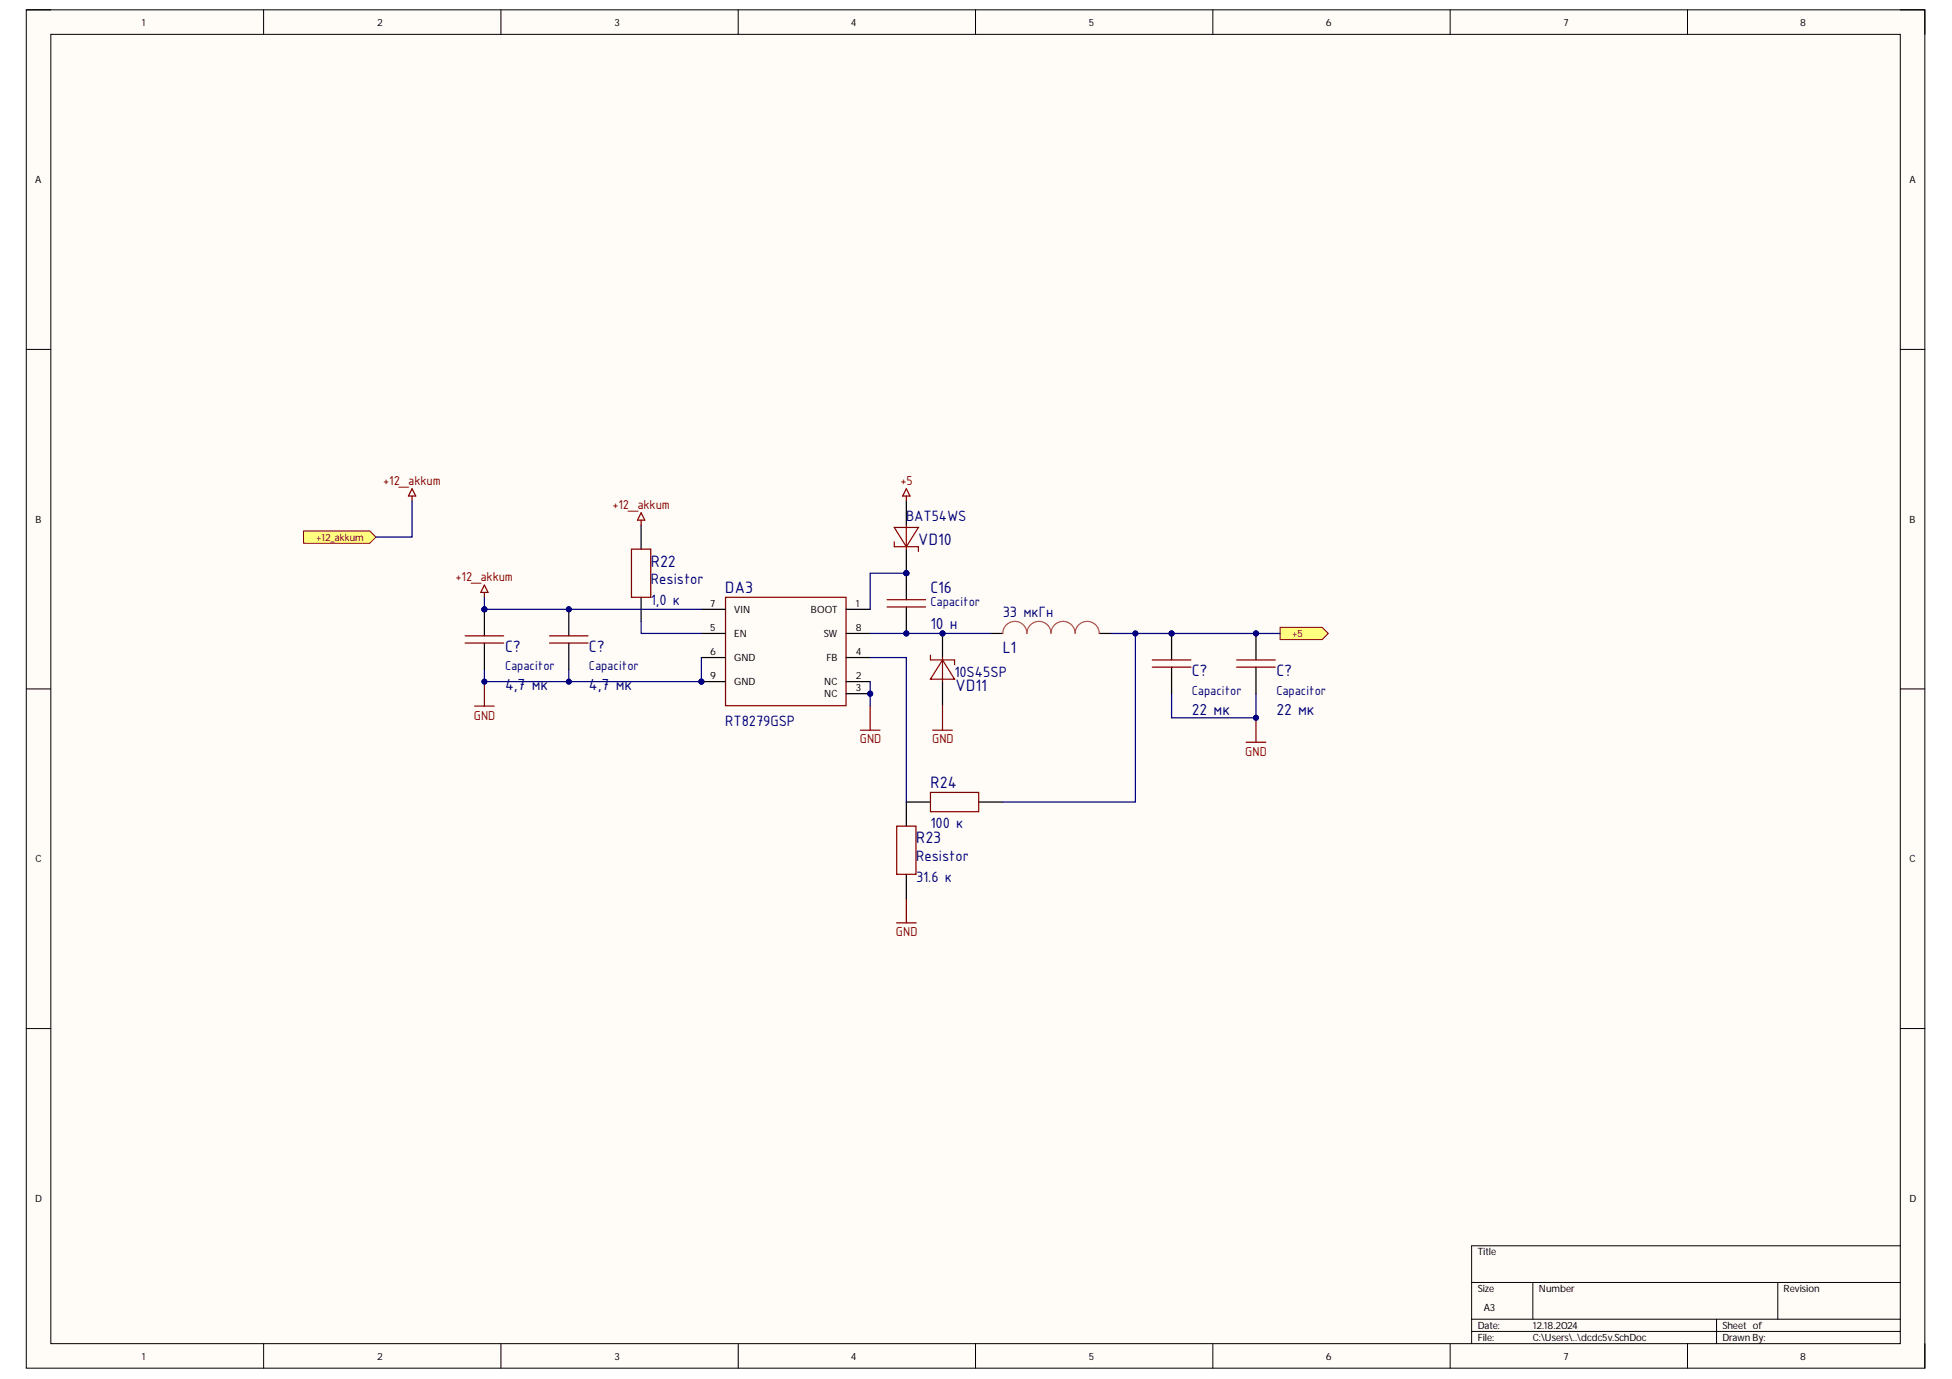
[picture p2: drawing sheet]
<svg xmlns="http://www.w3.org/2000/svg" width="297mm" height="210mm" viewBox="0 0 297 210" stroke-linecap="round" stroke-linejoin="round" font-family="sans-serif">
<defs><g id="words">
<g font-size="2.7" fill="#000080">
<text x="139.7" y="82.9">VD10</text>
<text x="99" y="86.3">R22</text>
<text x="110.4" y="90.2">DA3</text>
<text x="141.6" y="90.2">C16</text>
<text x="76.8" y="99.2">C?</text>
<text x="89.6" y="99.2">C?</text>
<text x="152.6" y="99.5">L1</text>
<text x="145.4" y="105.1">VD11</text>
<text x="181.4" y="102.9">C?</text>
<text x="194.2" y="102.9">C?</text>
<text x="141.6" y="119.9">R24</text>
<text x="139.4" y="128.4">R23</text>
</g>
<g font-size="2.6" fill="#000080">
<text x="141.6" y="95.7">10 н</text>
<text x="76.8" y="105">4,7 мк</text>
<text x="89.6" y="105">4,7 мк</text>
<text x="181.4" y="108.8">22 мк</text>
<text x="194.2" y="108.8">22 мк</text>
</g>
<g font-size="2.5" fill="#000080">
<text x="137.9" y="79.3">BAT54WS</text>
<text x="99" y="88.9">Resistor</text>
<text x="99" y="92.1">1,0 к</text>
<text x="152.6" y="94">33 мкГн</text>
<text x="145.2" y="103.1">10S45SP</text>
<text x="110.4" y="110.5">RT8279GSP</text>
<text x="139.4" y="131.1">Resistor</text>
<text x="141.6" y="126.1">100 к</text>
<text x="139.4" y="134.2">31.6 к</text>
</g>
<g font-size="2.1" fill="#800000">
<text x="58.3" y="73.8">+12_akkum</text>
<text x="93.2" y="77.5">+12_akkum</text>
<text x="137" y="73.8">+5</text>
<text x="69.3" y="88.5">+12_akkum</text>
<text x="72.1" y="109.5">GND</text>
<text x="130.8" y="113.2">GND</text>
<text x="141.8" y="113.2">GND</text>
<text x="189.5" y="115">GND</text>
<text x="136.3" y="142.5">GND</text>
</g>
<g font-size="2.1" fill="#000080">
<text x="141.6" y="92.2">Capacitor</text>
<text x="76.8" y="102">Capacitor</text>
<text x="89.6" y="102">Capacitor</text>
<text x="181.4" y="105.7">Capacitor</text>
<text x="194.2" y="105.7">Capacitor</text>
</g>
<g font-size="1.5">
<text x="21.6" y="3.9">1</text>
<text x="57.4" y="3.9">2</text>
<text x="93.5" y="3.9">3</text>
<text x="129.5" y="3.9">4</text>
<text x="165.7" y="3.9">5</text>
<text x="201.8" y="3.9">6</text>
<text x="237.9" y="3.9">7</text>
<text x="274" y="3.9">8</text>
<text x="5.3" y="27.9">A</text>
<text x="290.5" y="27.9">A</text>
<text x="5.4" y="79.6">B</text>
<text x="290.5" y="79.6">B</text>
<text x="108.1" y="92.4">7</text>
<text x="108.1" y="96">5</text>
<text x="111.7" y="93.3">VIN</text>
<text x="123.4" y="93.3">BOOT</text>
<text x="130.3" y="92.4">1</text>
<text x="130.3" y="96">8</text>
<text x="108.1" y="99.7">6</text>
<text x="111.7" y="96.9">EN</text>
<text x="111.7" y="100.6">GND</text>
<text x="125.3" y="96.9">SW</text>
<text x="125.8" y="100.6">FB</text>
<text x="130.3" y="99.7">4</text>
<text x="108.1" y="103.3">9</text>
<text x="111.7" y="104.3">GND</text>
<text x="125.4" y="104.3">NC</text>
<text x="125.4" y="106.1">NC</text>
<text x="130.3" y="103.3">2</text>
<text x="130.3" y="105.2">3</text>
<text x="5.4" y="131.3">C</text>
<text x="290.5" y="131.3">C</text>
<text x="5.3" y="182.9">D</text>
<text x="290.5" y="182.9">D</text>
<text x="224.9" y="191.1">Title</text>
<text x="224.9" y="196.7">Size</text>
<text x="234.2" y="196.7">Number</text>
<text x="271.4" y="196.7">Revision</text>
<text x="224.9" y="202.3">Date:</text>
<text x="225.8" y="199.5">A3</text>
<text x="233.2" y="202.3">12.18.2024</text>
<text x="262.1" y="202.3">Sheet of</text>
<text x="21.6" y="207">1</text>
<text x="57.4" y="207">2</text>
<text x="93.5" y="207">3</text>
<text x="129.5" y="207">4</text>
<text x="165.7" y="207">5</text>
<text x="201.8" y="207">6</text>
<text x="224.9" y="204.2">File:</text>
<text x="233.2" y="204.2">C:\Users\..\dcdc5v.SchDoc</text>
<text x="237.9" y="207">7</text>
<text x="262.1" y="204.2">Drawn By:</text>
<text x="274" y="207">8</text>
</g>
<g font-size="1.5" fill="#800000">
<text x="48.1" y="82.3">+12_akkum</text>
<text x="196.6" y="96.9">+5</text>
</g>
</g></defs>
<path d="M4 1.5h288.9v206.8h-288.9z" fill-rule="evenodd" fill="#fffcf8"/>
<path d="M4 1.5h288.9v206.8h-288.9z" fill="none" stroke="#000" stroke-width=".15"/>
<path d="M7.7 5.2h281.5v199.3h-281.5z" fill-rule="evenodd" fill="#fffcf8"/>
<g fill="none" stroke="#000" stroke-width=".15">
<path d="M4 1.5h3.7M7.7 5.2h281.5v199.3h-281.5zM40.1 1.5v3.7M76.2 1.5v3.7M112.3 1.5v3.7M148.4 1.5v3.7M184.6 1.5v3.7M220.7 1.5v3.7M256.8 1.5v3.7M289.2 1.5h3.7v3.7M4 53.2h3.7M289.2 53.2h3.7"/>
<path d="M4 104.9h3.7M289.2 104.9h3.7M4 156.6h3.7M289.2 156.6h3.7M223.9 195.2h65.3M233.3 195.2v5.6M270.5 195.2v5.6M289.2 189.6h-65.3v14.9M40.1 204.5v3.8M76.2 204.5v3.8M112.3 204.5v3.8M148.4 204.5v3.8"/>
<path d="M184.6 204.5v3.8M220.7 204.5v3.8M223.9 200.8h65.3M223.9 202.7h65.3M256.8 204.5v3.8M261.2 200.8v3.7M292.9 204.5v3.8"/>
</g>
<circle cx="132.4" cy="105.6" r=".37" fill="#000080"/>
<circle cx="132.4" cy="105.6" r=".37" fill="none" stroke="#000080" stroke-width=".15"/>
<circle cx="106.7" cy="103.8" r=".37" fill="#000080"/>
<circle cx="106.7" cy="103.8" r=".37" fill="none" stroke="#000080" stroke-width=".15"/>
<path d="M110.4 90.9h18.3v16.5h-18.3z" fill="none" stroke="#800000" stroke-width=".19"/>
<path d="M106.7 92.7h3.7M106.7 96.4h3.7M128.7 92.7h3.7M128.7 96.4h3.7M106.7 100.1h3.7M128.7 100.1h3.7M128.7 103.8h3.7M128.7 105.6h3.7" fill="none" stroke="#000" stroke-width=".19"/>
<circle cx="132.4" cy="105.6" r=".37" fill="#000080"/>
<circle cx="132.4" cy="105.6" r=".37" fill="none" stroke="#000080" stroke-width=".15"/>
<path d="M106.7 103.8h3.7" fill="none" stroke="#000" stroke-width=".19"/>
<circle cx="106.7" cy="103.8" r=".37" fill="#000080"/>
<circle cx="106.7" cy="103.8" r=".37" fill="none" stroke="#000080" stroke-width=".15"/>
<path d="M150.8 96.4h1.8M167.3 96.4h1.8M137.9 122.1h3.7M148.9 122.1h3.7" fill="none" stroke="#000" stroke-width=".19"/>
<path d="M130.9 111.1h3M132.4 107.4v3.7M137.9 136.8v3.7M141.6 120.6h7.3v3h-7.3zM136.4 140.5h3" fill="none" stroke="#800000" stroke-width=".19"/>
<path d="M152.6 96.4a1.84 1.84 0 0 1 1.8-1.8 1.84 1.84 0 0 1 1.9 1.8 1.84 1.84 0 0 1 1.8-1.8 1.84 1.84 0 0 1 1.8 1.8 1.83 1.83 0 0 1 1.9-1.8 1.83 1.83 0 0 1 1.8 1.8 1.84 1.84 0 0 1 1.8-1.8 1.84 1.84 0 0 1 1.9 1.8" fill="none" stroke="#da2467" stroke-width=".19"/>
<circle cx="143.4" cy="96.4" r=".37" fill="#000080"/>
<circle cx="143.4" cy="96.4" r=".37" fill="none" stroke="#000080" stroke-width=".15"/>
<path d="M143.4 96.4v3.7" fill="none" stroke="#000" stroke-width=".19"/>
<circle cx="143.4" cy="96.4" r=".37" fill="#000080"/>
<circle cx="143.4" cy="96.4" r=".37" fill="none" stroke="#000080" stroke-width=".15"/>
<path d="M143.4 103.8v3.6" fill="none" stroke="#000" stroke-width=".19"/>
<path d="M141.6 99.7v.8h3.7v.7M143.4 100.5l1.9 2.9h-3.7zM143.4 100.1v3.7" fill="none" stroke="#980000" stroke-width=".19"/>
<path d="M72.2 107.5h3M73.7 103.8v3.7M141.9 111.1h3M143.4 107.4v3.7" fill="none" stroke="#800000" stroke-width=".19"/>
<circle cx="73.7" cy="103.8" r=".37" fill="#000080"/>
<circle cx="73.7" cy="103.8" r=".37" fill="none" stroke="#000080" stroke-width=".15"/>
<path d="M189.6 113h3M191.1 109.3v3.7" fill="none" stroke="#800000" stroke-width=".19"/>
<circle cx="191.1" cy="109.3" r=".37" fill="#000080"/>
<circle cx="191.1" cy="109.3" r=".37" fill="none" stroke="#000080" stroke-width=".15"/>
<path d="M73.7 89.1l.6 1.1h-1.1zM73.7 90.2v.7" fill="none" stroke="#800000" stroke-width=".19"/>
<path d="M194.8 95.5h6.4l.9 .9-.9 1h-6.4z" fill-rule="evenodd" fill="#ffff80"/>
<path d="M194.8 95.5h6.4l.9 .9-.9 1h-6.4z" fill="none" stroke="#800000" stroke-width=".15"/>
<path d="M97.6 79.9v3.7M97.6 90.9v3.7M137.9 122.1v3.7M137.9 133.1v3.7" fill="none" stroke="#000" stroke-width=".19"/>
<path d="M97.6 78.1l.5 1.1h-1.1zM97.6 79.2v.7M96.1 83.6h2.9v7.3h-2.9zM136.5 125.8h2.9v7.3h-2.9z" fill="none" stroke="#800000" stroke-width=".19"/>
<circle cx="137.9" cy="87.3" r=".37" fill="#000080"/>
<circle cx="137.9" cy="87.3" r=".37" fill="none" stroke="#000080" stroke-width=".15"/>
<path d="M137.9 83.6v3.7" fill="none" stroke="#000" stroke-width=".19"/>
<circle cx="137.9" cy="87.3" r=".37" fill="#000080"/>
<circle cx="137.9" cy="87.3" r=".37" fill="none" stroke="#000080" stroke-width=".15"/>
<path d="M137.9 76.3v3.6" fill="none" stroke="#000" stroke-width=".19"/>
<path d="M137.9 79.9v3.7M136.1 80.3h3.7l-1.9 2.9zM136.1 82.5v.7h3.7v.8" fill="none" stroke="#980000" stroke-width=".19"/>
<path d="M137.9 74.4l.6 1.1h-1.1zM137.9 75.5v.8" fill="none" stroke="#800000" stroke-width=".19"/>
<path d="M46.2 80.8h10.1l.9 .9-.9 1h-10.1z" fill-rule="evenodd" fill="#ffff80"/>
<path d="M46.2 80.8h10.1l.9 .9-.9 1h-10.1z" fill="none" stroke="#800000" stroke-width=".15"/>
<path d="M62.7 74.4l.6 1.1h-1.2zM62.7 75.5v.8" fill="none" stroke="#800000" stroke-width=".19"/>
<circle cx="137.9" cy="96.4" r=".37" fill="#000080"/>
<circle cx="137.9" cy="96.4" r=".37" fill="none" stroke="#000080" stroke-width=".15"/>
<circle cx="137.9" cy="87.3" r=".37" fill="#000080"/>
<circle cx="137.9" cy="87.3" r=".37" fill="none" stroke="#000080" stroke-width=".15"/>
<path d="M137.9 92.4v4" fill="none" stroke="#000" stroke-width=".19"/>
<circle cx="137.9" cy="96.4" r=".37" fill="#000080"/>
<circle cx="137.9" cy="96.4" r=".37" fill="none" stroke="#000080" stroke-width=".15"/>
<path d="M137.9 87.3v4" fill="none" stroke="#000" stroke-width=".19"/>
<circle cx="137.9" cy="87.3" r=".37" fill="#000080"/>
<circle cx="137.9" cy="87.3" r=".37" fill="none" stroke="#000080" stroke-width=".15"/>
<path d="M135 91.3h5.9M135 92.4h5.9" fill="none" stroke="#800000" stroke-width=".19"/>
<path d="M62.7 76.3v5.4h-5.5M106.7 100.1v3.7h-33v-1.9" fill="none" stroke="#000080" stroke-width=".19"/>
<circle cx="73.7" cy="103.8" r=".37" fill="#000080"/>
<circle cx="73.7" cy="103.8" r=".37" fill="none" stroke="#000080" stroke-width=".15"/>
<circle cx="86.6" cy="103.8" r=".37" fill="#000080"/>
<circle cx="86.6" cy="103.8" r=".37" fill="none" stroke="#000080" stroke-width=".15"/>
<circle cx="106.7" cy="103.8" r=".37" fill="#000080"/>
<circle cx="106.7" cy="103.8" r=".37" fill="none" stroke="#000080" stroke-width=".15"/>
<path d="M73.7 92.7h33" fill="none" stroke="#000080" stroke-width=".19"/>
<circle cx="73.7" cy="92.8" r=".37" fill="#000080"/>
<circle cx="73.7" cy="92.8" r=".37" fill="none" stroke="#000080" stroke-width=".15"/>
<circle cx="86.6" cy="92.8" r=".37" fill="#000080"/>
<circle cx="86.6" cy="92.8" r=".37" fill="none" stroke="#000080" stroke-width=".15"/>
<path d="M97.6 94.6v1.8h9.1M132.4 96.4h18.4M132.4 100.1h5.5v22" fill="none" stroke="#000080" stroke-width=".19"/>
<circle cx="137.9" cy="96.4" r=".37" fill="#000080"/>
<circle cx="137.9" cy="96.4" r=".37" fill="none" stroke="#000080" stroke-width=".15"/>
<circle cx="143.4" cy="96.4" r=".37" fill="#000080"/>
<circle cx="143.4" cy="96.4" r=".37" fill="none" stroke="#000080" stroke-width=".15"/>
<path d="M137.9 87.3h-5.5v5.4" fill="none" stroke="#000080" stroke-width=".19"/>
<circle cx="137.9" cy="87.3" r=".37" fill="#000080"/>
<circle cx="137.9" cy="87.3" r=".37" fill="none" stroke="#000080" stroke-width=".15"/>
<path d="M172.8 96.4v25.7h-20.2" fill="none" stroke="#000080" stroke-width=".19"/>
<circle cx="172.8" cy="96.4" r=".37" fill="#000080"/>
<circle cx="172.8" cy="96.4" r=".37" fill="none" stroke="#000080" stroke-width=".15"/>
<path d="M169.1 96.4h25.7" fill="none" stroke="#000080" stroke-width=".19"/>
<circle cx="172.8" cy="96.4" r=".37" fill="#000080"/>
<circle cx="172.8" cy="96.4" r=".37" fill="none" stroke="#000080" stroke-width=".15"/>
<circle cx="178.3" cy="96.4" r=".37" fill="#000080"/>
<circle cx="178.3" cy="96.4" r=".37" fill="none" stroke="#000080" stroke-width=".15"/>
<circle cx="191.1" cy="96.4" r=".37" fill="#000080"/>
<circle cx="191.1" cy="96.4" r=".37" fill="none" stroke="#000080" stroke-width=".15"/>
<path d="M178.3 105.6v3.7h12.8v-3.7" fill="none" stroke="#000080" stroke-width=".19"/>
<circle cx="191.1" cy="109.3" r=".37" fill="#000080"/>
<circle cx="191.1" cy="109.3" r=".37" fill="none" stroke="#000080" stroke-width=".15"/>
<path d="M73.7 90.9v1.8" fill="none" stroke="#000080" stroke-width=".19"/>
<circle cx="73.7" cy="92.8" r=".37" fill="#000080"/>
<circle cx="73.7" cy="92.8" r=".37" fill="none" stroke="#000080" stroke-width=".15"/>
<path d="M86.6 101.9v1.9" fill="none" stroke="#000080" stroke-width=".19"/>
<circle cx="86.6" cy="103.8" r=".37" fill="#000080"/>
<circle cx="86.6" cy="103.8" r=".37" fill="none" stroke="#000080" stroke-width=".15"/>
<path d="M132.4 103.8v3.6" fill="none" stroke="#000080" stroke-width=".19"/>
<circle cx="132.4" cy="105.6" r=".37" fill="#000080"/>
<circle cx="132.4" cy="105.6" r=".37" fill="none" stroke="#000080" stroke-width=".15"/>
<circle cx="191.1" cy="96.4" r=".37" fill="#000080"/>
<circle cx="191.1" cy="96.4" r=".37" fill="none" stroke="#000080" stroke-width=".15"/>
<path d="M191.1 96.4v4.1M191.1 101.6v4" fill="none" stroke="#000" stroke-width=".19"/>
<circle cx="191.1" cy="96.4" r=".37" fill="#000080"/>
<circle cx="191.1" cy="96.4" r=".37" fill="none" stroke="#000080" stroke-width=".15"/>
<path d="M188.2 100.5h5.9M188.2 101.6h5.9" fill="none" stroke="#800000" stroke-width=".19"/>
<circle cx="178.3" cy="96.4" r=".37" fill="#000080"/>
<circle cx="178.3" cy="96.4" r=".37" fill="none" stroke="#000080" stroke-width=".15"/>
<path d="M178.3 96.4v4.1M178.3 101.6v4" fill="none" stroke="#000" stroke-width=".19"/>
<circle cx="178.3" cy="96.4" r=".37" fill="#000080"/>
<circle cx="178.3" cy="96.4" r=".37" fill="none" stroke="#000080" stroke-width=".15"/>
<path d="M175.3 100.5h5.9M175.3 101.6h5.9" fill="none" stroke="#800000" stroke-width=".19"/>
<circle cx="86.6" cy="92.8" r=".37" fill="#000080"/>
<circle cx="86.6" cy="92.8" r=".37" fill="none" stroke="#000080" stroke-width=".15"/>
<path d="M86.6 92.7v4.1M86.6 97.9v4" fill="none" stroke="#000" stroke-width=".19"/>
<circle cx="86.6" cy="92.8" r=".37" fill="#000080"/>
<circle cx="86.6" cy="92.8" r=".37" fill="none" stroke="#000080" stroke-width=".15"/>
<path d="M83.6 96.8h5.9M83.6 97.9h5.9" fill="none" stroke="#800000" stroke-width=".19"/>
<circle cx="73.7" cy="92.8" r=".37" fill="#000080"/>
<circle cx="73.7" cy="92.8" r=".37" fill="none" stroke="#000080" stroke-width=".15"/>
<path d="M73.7 92.7v4.1M73.7 97.9v4" fill="none" stroke="#000" stroke-width=".19"/>
<circle cx="73.7" cy="92.8" r=".37" fill="#000080"/>
<circle cx="73.7" cy="92.8" r=".37" fill="none" stroke="#000080" stroke-width=".15"/>
<path d="M70.8 96.8h5.8M70.8 97.9h5.8" fill="none" stroke="#800000" stroke-width=".19"/>
<use href="#words"/>
</svg>
